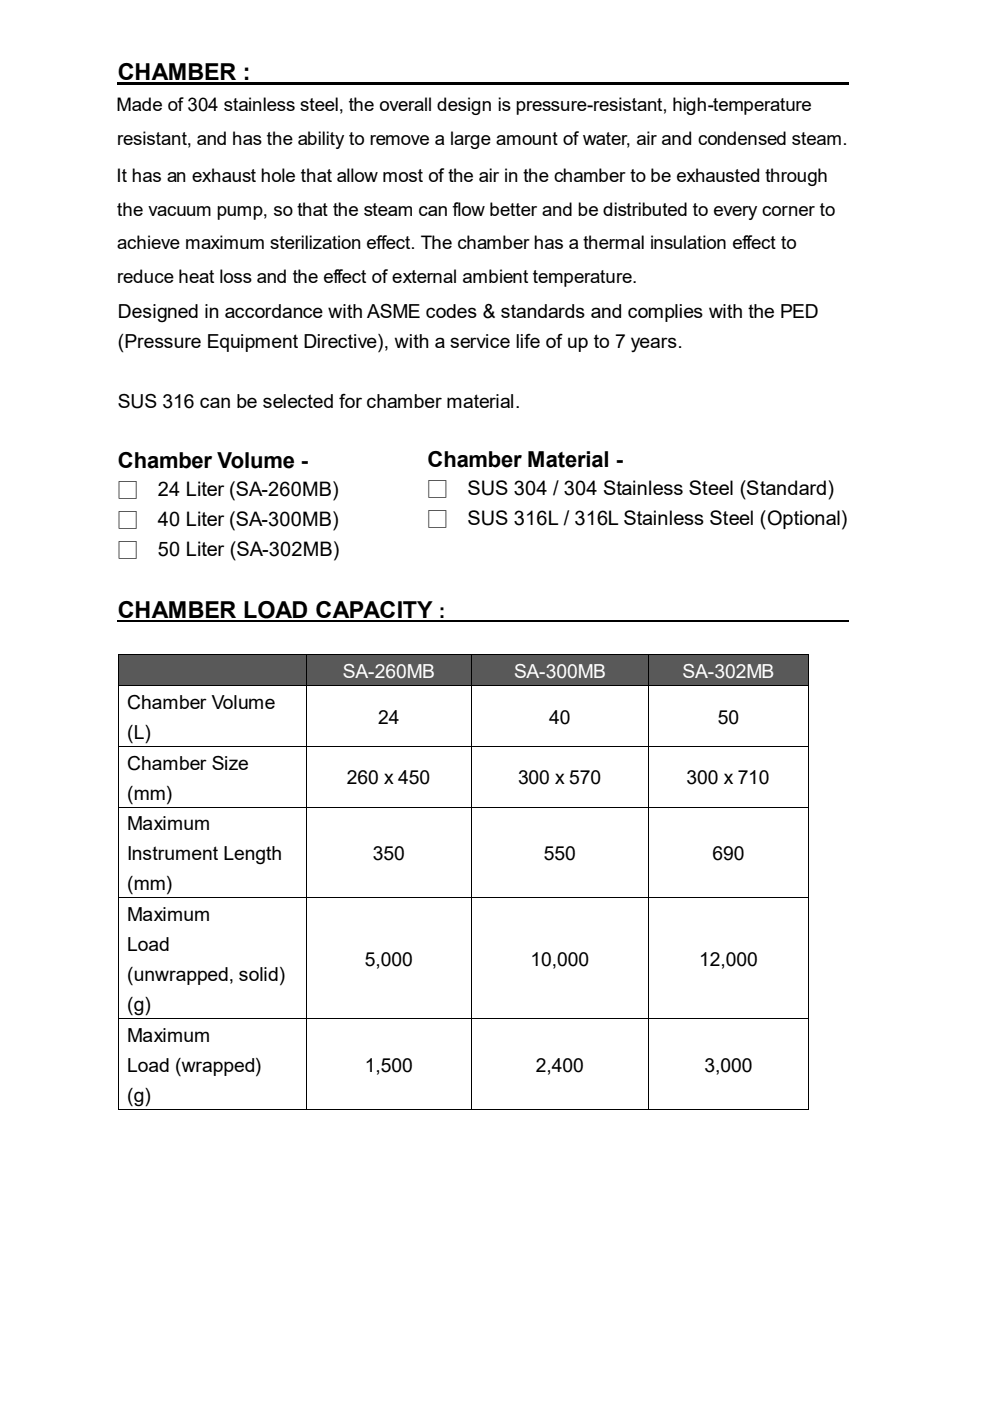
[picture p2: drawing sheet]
<svg xmlns="http://www.w3.org/2000/svg" width="210mm" height="297mm" viewBox="0 0 210 297" stroke-linecap="round" stroke-linejoin="round" font-family="sans-serif">
<defs><g id="words">
<g font-size="4.9">
<text x="25" y="16.9">CHAMBER :</text>
<text x="25" y="131">CHAMBER LOAD CAPACITY</text>
</g>
<g font-size="4.7">
<text x="25" y="99.2">Chamber Volume -</text>
<text x="90.7" y="99">Chamber Material -</text>
</g>
<g font-size="4.2">
<text x="25" y="105.2">□</text>
<text x="33.5" y="105.2">24 Liter (SA-260MB)</text>
<text x="90.7" y="104.9">□</text>
<text x="99.1" y="104.9">SUS 304 / 304 Stainless Steel (Standard)</text>
<text x="25" y="111.5">□</text>
<text x="33.5" y="111.5">40 Liter (SA-300MB)</text>
<text x="90.7" y="111.2">□</text>
<text x="99.1" y="111.2">SUS 316L / 316L Stainless Steel (Optional)</text>
<text x="25" y="117.9">□</text>
<text x="33.5" y="117.9">50 Liter (SA-302MB)</text>
<text x="93.1" y="131">:</text>
</g>
<g font-size="4.1">
<text x="25" y="67.3">Designed in accordance with ASME codes &amp; standards and complies with the PED</text>
<text x="25" y="73.7">(Pressure Equipment Directive), with a service life of up to 7 years.</text>
<text x="25" y="86.4">SUS 316 can be selected for chamber material.</text>
<text x="27" y="150.4">Chamber Volume</text>
<text x="80.2" y="153.5">24</text>
<text x="116.5" y="153.5">40</text>
<text x="152.2" y="153.5">50</text>
<text x="27" y="156.7">(L)</text>
<text x="27" y="163.2">Chamber Size</text>
<text x="73.6" y="166.3">260 x 450</text>
<text x="109.9" y="166.3">300 x 570</text>
<text x="145.6" y="166.3">300 x 710</text>
<text x="27" y="169.6">(mm)</text>
<text x="27" y="176.1">Maximum</text>
<text x="27" y="182.4">Instrument Length</text>
<text x="79.1" y="182.4">350</text>
<text x="115.4" y="182.4">550</text>
<text x="151.1" y="182.4">690</text>
<text x="27" y="188.8">(mm)</text>
<text x="27" y="195.3">Maximum</text>
<text x="27" y="201.6">Load</text>
<text x="27" y="208">(unwrapped, solid)</text>
<text x="77.4" y="204.9">5,000</text>
<text x="112.5" y="204.9">10,000</text>
<text x="148.3" y="204.9">12,000</text>
<text x="27" y="214.3">(g)</text>
<text x="27" y="220.9">Maximum</text>
<text x="27" y="227.3">Load (wrapped)</text>
<text x="77.4" y="227.3">1,500</text>
<text x="113.7" y="227.3">2,400</text>
<text x="149.4" y="227.3">3,000</text>
<text x="27" y="233.7">(g)</text>
</g>
<g font-size="4.1" fill="#fff">
<text x="72.7" y="143.7">SA-260MB</text>
<text x="109" y="143.7">SA-300MB</text>
<text x="144.7" y="143.7">SA-302MB</text>
</g>
<g font-size="4">
<text x="24.7" y="23.6">Made of 304 stainless steel, the overall design is pressure-resistant, high-temperature</text>
<text x="24.9" y="30.8">resistant, and has the ability to remove a large amount of water, air and condensed steam.</text>
<text x="24.7" y="38.5">It has an exhaust hole that allow most of the air in the chamber to be exhausted through</text>
<text x="24.9" y="45.7">the vacuum pump, so that the steam can flow better and be distributed to every corner to</text>
<text x="24.9" y="52.8">achieve maximum sterilization effect. The chamber has a thermal insulation effect to</text>
<text x="24.9" y="60">reduce heat loss and the effect of external ambient temperature.</text>
</g>
</g></defs>
<path d="M25 17.5h155v.6h-155z" fill-rule="evenodd" fill="#000"/>
<path d="M25 131.6h155" fill="none" stroke="#000" stroke-width=".42"/>
<g fill="#595959">
<path d="M25.1 138.9h39.9v6.4h-39.9z" fill-rule="evenodd"/>
<path d="M27 138.9h36.1v6.4h-36.1z" fill-rule="evenodd"/>
<path d="M65.1 138.9h34.9v6.4h-34.9z" fill-rule="evenodd"/>
<path d="M66.9 138.9h31.2v6.4h-31.2z" fill-rule="evenodd"/>
<path d="M100.1 138.9h37.4v6.4h-37.4z" fill-rule="evenodd"/>
<path d="M102 138.9h33.7v6.4h-33.7z" fill-rule="evenodd"/>
<path d="M137.7 138.9h33.7v6.4h-33.7z" fill-rule="evenodd"/>
<path d="M139.5 138.9h30.1v6.4h-30.1z" fill-rule="evenodd"/>
</g>
<g fill="#000">
<path d="M25 138.8l.1 .1z" fill-rule="evenodd"/>
<path d="M25 138.8l.1 .1z" fill-rule="evenodd"/>
<path d="M65 138.8l.1 .1z" fill-rule="evenodd"/>
<path d="M100 138.8l.1 .1z" fill-rule="evenodd"/>
<path d="M137.4 138.8l.1 .1z" fill-rule="evenodd"/>
<path d="M171.4 138.8l.2 .1z" fill-rule="evenodd"/>
<path d="M171.4 138.8l.2 .1z" fill-rule="evenodd"/>
<path d="M25 145.3l.1 .1z" fill-rule="evenodd"/>
<path d="M25 158.3l.1 .1z" fill-rule="evenodd"/>
<path d="M65 145.3l.1 .1z" fill-rule="evenodd"/>
<path d="M65 158.3l.1 .1z" fill-rule="evenodd"/>
<path d="M100 145.3l.1 .1z" fill-rule="evenodd"/>
<path d="M100 158.3l.1 .1z" fill-rule="evenodd"/>
<path d="M137.4 145.3l.1 .1z" fill-rule="evenodd"/>
<path d="M137.4 158.3l.1 .1z" fill-rule="evenodd"/>
<path d="M171.4 145.3l.2 .1z" fill-rule="evenodd"/>
<path d="M171.4 158.3l.2 .1z" fill-rule="evenodd"/>
<path d="M25 171.1l.1 .1z" fill-rule="evenodd"/>
<path d="M65 171.1l.1 .1z" fill-rule="evenodd"/>
<path d="M100 171.1l.1 .1z" fill-rule="evenodd"/>
<path d="M137.4 171.1l.1 .1z" fill-rule="evenodd"/>
<path d="M171.4 171.1l.2 .1z" fill-rule="evenodd"/>
<path d="M25 190.3l.1 .2z" fill-rule="evenodd"/>
<path d="M65 190.3l.1 .2z" fill-rule="evenodd"/>
<path d="M100 190.3l.1 .2z" fill-rule="evenodd"/>
<path d="M137.4 190.3l.1 .2z" fill-rule="evenodd"/>
<path d="M171.4 190.3l.2 .2z" fill-rule="evenodd"/>
<path d="M25 215.9l.1 .1z" fill-rule="evenodd"/>
<path d="M65 215.9l.1 .1z" fill-rule="evenodd"/>
<path d="M100 215.9l.1 .1z" fill-rule="evenodd"/>
<path d="M137.4 215.9l.1 .1z" fill-rule="evenodd"/>
<path d="M171.4 215.9l.2 .1z" fill-rule="evenodd"/>
<path d="M25 235.2l.1 .1z" fill-rule="evenodd"/>
<path d="M25 235.2l.1 .1z" fill-rule="evenodd"/>
<path d="M65 235.2l.1 .1z" fill-rule="evenodd"/>
<path d="M100 235.2l.1 .1z" fill-rule="evenodd"/>
<path d="M137.4 235.2l.1 .1z" fill-rule="evenodd"/>
<path d="M171.4 235.2l.2 .1z" fill-rule="evenodd"/>
<path d="M171.4 235.2l.2 .1z" fill-rule="evenodd"/>
</g>
<g fill="none" stroke="#000" stroke-width=".21">
<path d="M25.1 138.9v6.4M25.1 138.9h39.9M65 138.9v6.4M65.1 138.9h34.9M100 138.9v6.4M100.1 138.9h37.3M137.5 138.9v6.4M137.5 138.9h33.9M171.5 138.9v6.4M25.1 145.4v12.9M25.1 158.4v12.7M25.1 145.3h39.9"/>
<path d="M25.1 158.3h39.9M65 145.4v12.9M65 158.4v12.7M65.1 145.3h34.9M65.1 158.3h34.9M100 145.4v12.9M100 158.4v12.7M100.1 145.3h37.3M100.1 158.3h37.3M137.5 145.4v12.9M137.5 158.4v12.7M137.5 145.3h33.9"/>
<path d="M137.5 158.3h33.9M171.5 145.4v12.9M171.5 158.4v12.7M25.1 171.2v19.1M25.1 171.2h39.9M65 171.2v19.1M65.1 171.2h34.9M100 171.2v19.1M100.1 171.2h37.3M137.5 171.2v19.1M137.5 171.2h33.9M171.5 171.2v19.1"/>
<path d="M25.1 190.5v25.4M25.1 190.4h39.9M65 190.5v25.4M65.1 190.4h34.9M100 190.5v25.4M100.1 190.4h37.3M137.5 190.5v25.4M137.5 190.4h33.9M171.5 190.5v25.4M25.1 216v19.2M25.1 215.9h39.9M65 216v19.2"/>
<path d="M65.1 215.9h34.9M100 216v19.2M100.1 215.9h37.3M137.5 216v19.2M137.5 215.9h33.9M171.5 216v19.2M25.1 235.3h39.9M65.1 235.3h34.9M100.1 235.3h37.3M137.5 235.3h33.9"/>
</g>
<use href="#words"/>
</svg>
